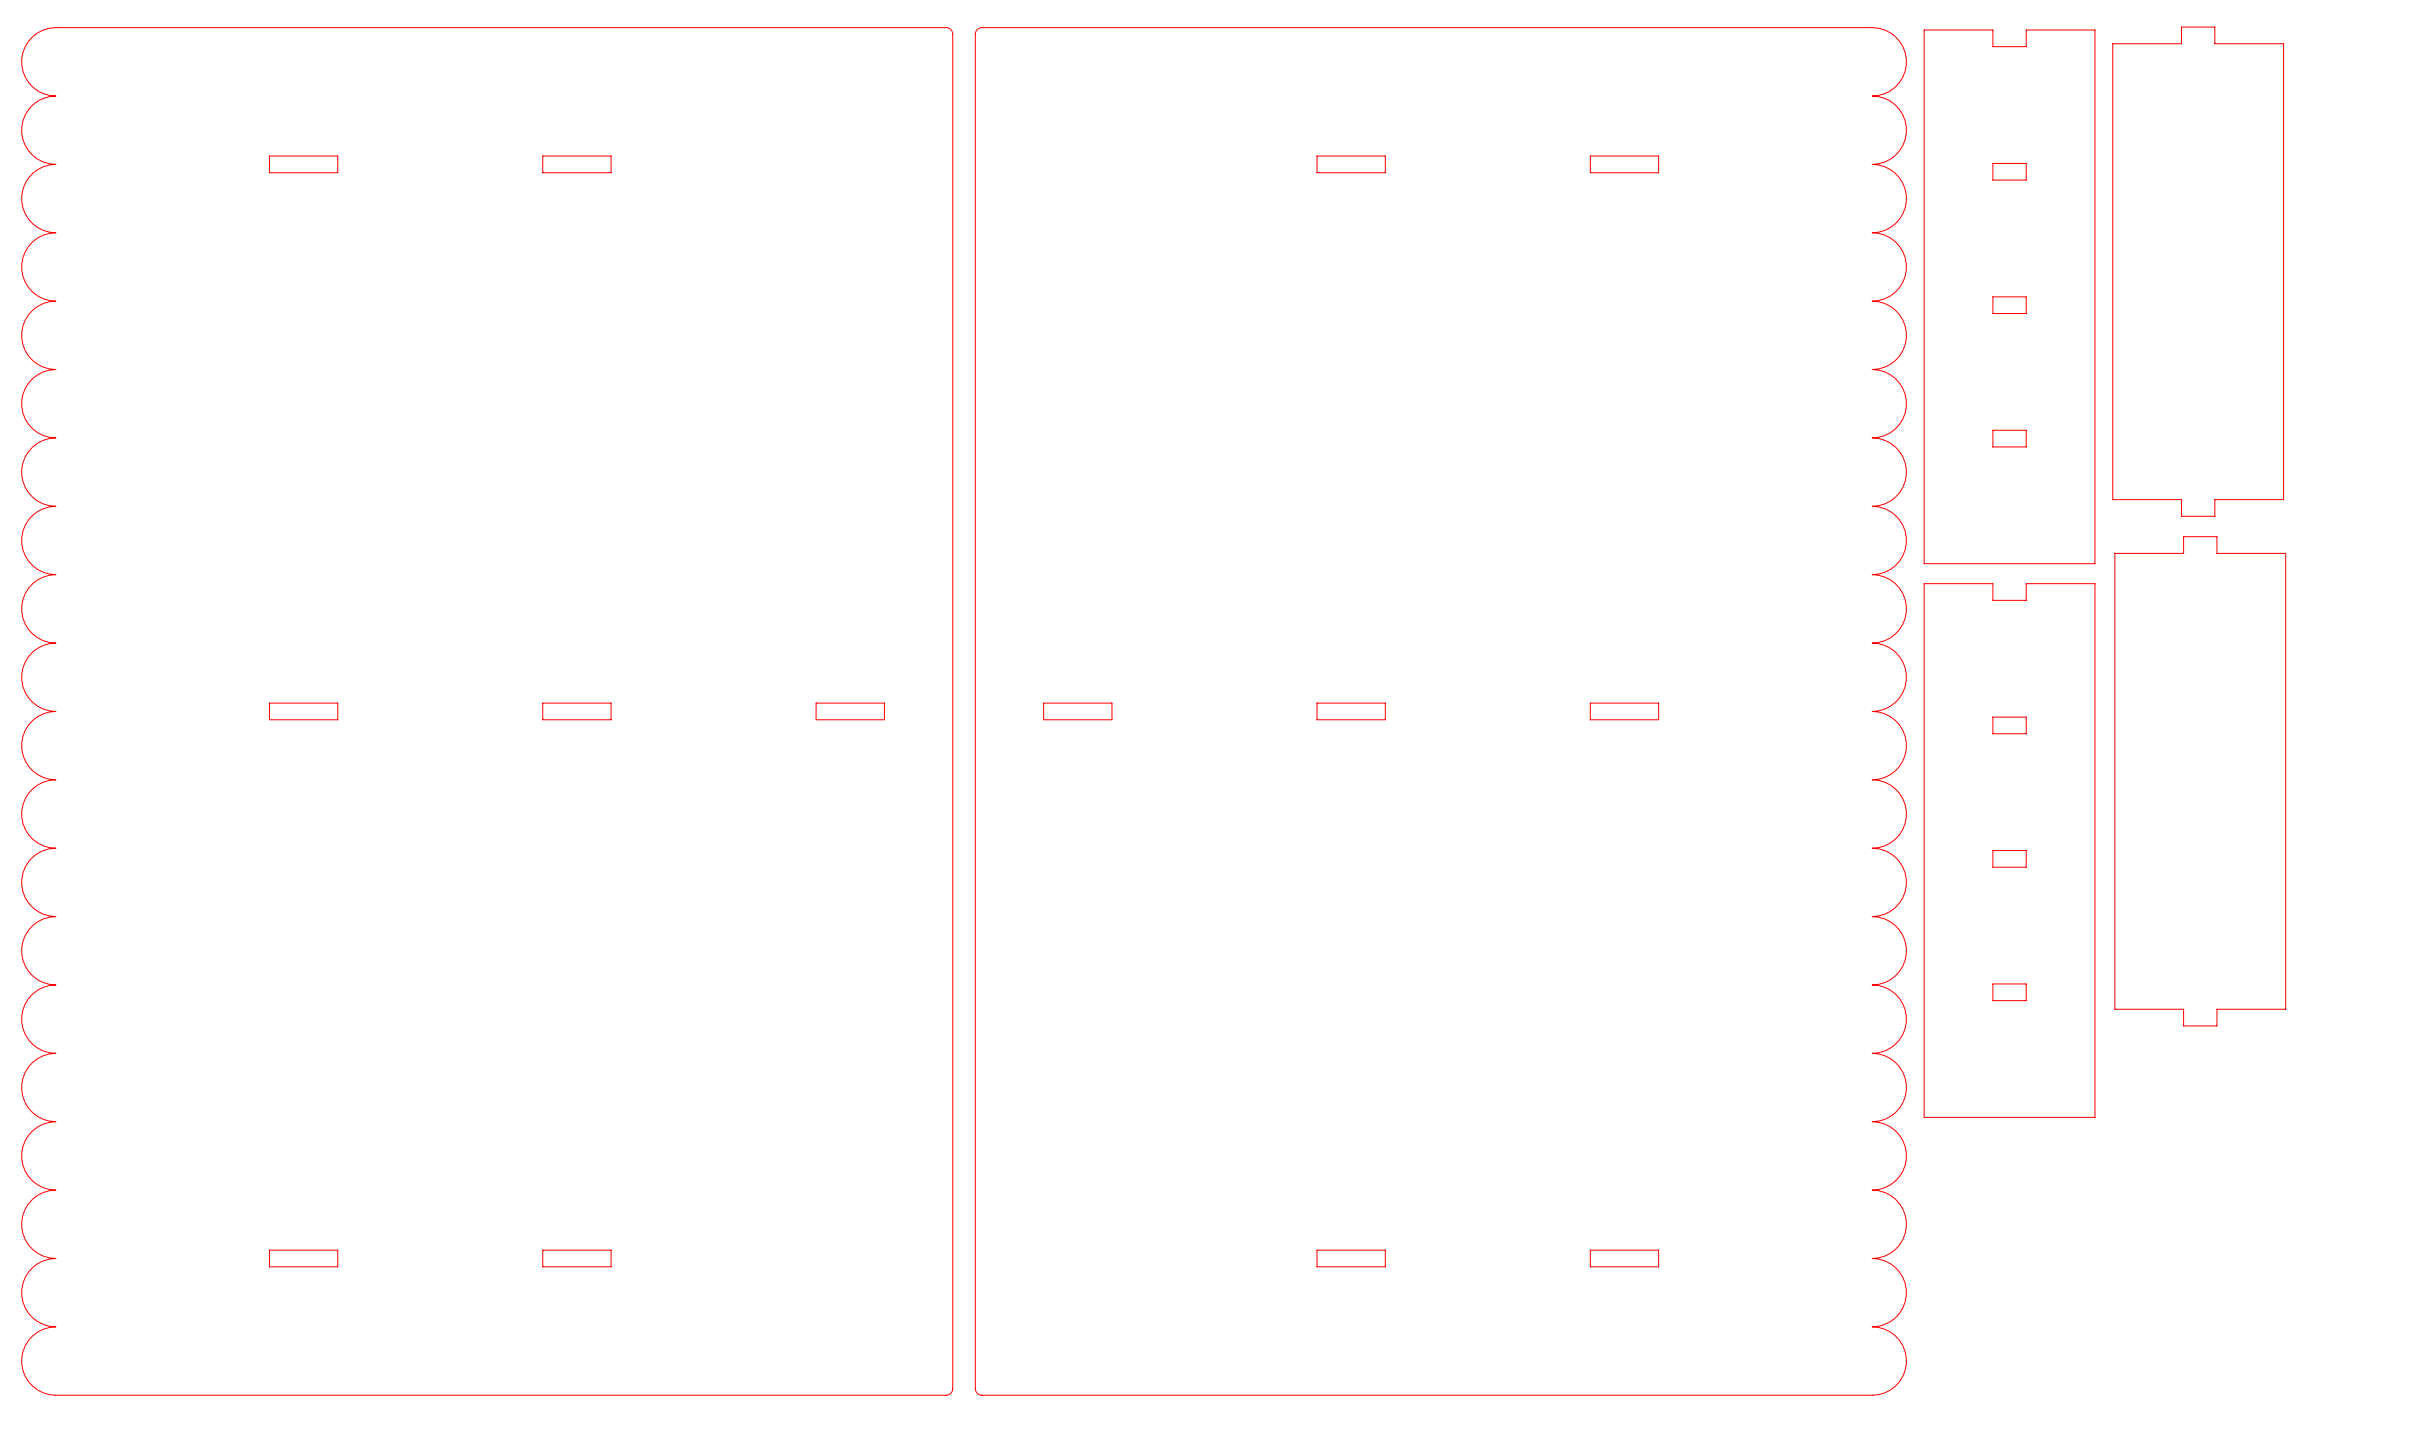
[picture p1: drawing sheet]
<svg xmlns="http://www.w3.org/2000/svg" width="726mm" height="432mm" viewBox="0 0 726 432" stroke-linecap="round" stroke-linejoin="round" font-family="sans-serif">
<g fill="none" stroke="#f00" stroke-width=".3">
<path d="M9.8 11a10.2 10.2 0 0 1 6.9-2.7h267.1a2 2 0 0 1 2 2v406a2 2 0 0 1-2 2h-267.1a10.3 10.3 0 0 1-10.2-10.3 10.3 10.3 0 0 1 10.2-10.2 10.2 10.2 0 0 1-10.2-10.3 10.2 10.2 0 0 1 10.2-10.2 10.2 10.2 0 0 1-10.2-10.3 10.2 10.2 0 0 1 10.2-10.2 10.2 10.2 0 0 1-10.2-10.3 10.2 10.2 0 0 1 10.2-10.2 10.2 10.2 0 0 1-10.2-10.3 10.2 10.2 0 0 1 10.2-10.2 10.3 10.3 0 0 1-10.2-10.3 10.3 10.3 0 0 1 10.2-10.2 10.2 10.2 0 0 1-10.2-10.3 10.2 10.2 0 0 1 10.2-10.2 10.2 10.2 0 0 1-10.2-10.3 10.2 10.2 0 0 1 10.2-10.2 10.2 10.2 0 0 1-10.2-10.3 10.2 10.2 0 0 1 10.2-10.2 10.3 10.3 0 0 1-10.2-10.3 10.3 10.3 0 0 1 10.2-10.2 10.2 10.2 0 0 1-10.2-10.3 10.2 10.2 0 0 1 10.2-10.2 10.2 10.2 0 0 1-10.2-10.3 10.2 10.2 0 0 1 10.2-10.2 10.2 10.2 0 0 1-10.2-10.3 10.2 10.2 0 0 1 10.2-10.2 10.3 10.3 0 0 1-10.2-10.3 10.3 10.3 0 0 1 10.2-10.2 10.2 10.2 0 0 1-10.2-10.3 10.2 10.2 0 0 1 10.2-10.2 10.2 10.2 0 0 1-10.2-10.3 10.2 10.2 0 0 1 10.2-10.2 10.2 10.2 0 0 1-10.2-10.3 10.2 10.2 0 0 1 10.2-10.2 10.3 10.3 0 0 1-10.2-10.3 10.3 10.3 0 0 1 10.2-10.2 10.2 10.2 0 0 1-10.2-10.3 10.2 10.2 0 0 1 10.2-10.2 10.2 10.2 0 0 1-9.5-6.6 10.2 10.2 0 0 1 2.6-11.2zM293.2 8.9l.6-.5 .8-.1h267.1a10.3 10.3 0 0 1 10.2 10.2 10.3 10.3 0 0 1-10.2 10.3 10.2 10.2 0 0 1 10.2 10.2 10.2 10.2 0 0 1-10.2 10.3 10.2 10.2 0 0 1 10.2 10.2 10.2 10.2 0 0 1-10.2 10.3 10.2 10.2 0 0 1 10.2 10.2 10.2 10.2 0 0 1-10.2 10.3 10.3 10.3 0 0 1 10.2 10.2 10.3 10.3 0 0 1-10.2 10.3 10.2 10.2 0 0 1 10.2 10.2 10.2 10.2 0 0 1-10.2 10.3 10.2 10.2 0 0 1 10.2 10.2 10.2 10.2 0 0 1-10.2 10.3 10.2 10.2 0 0 1 10.2 10.2 10.2 10.2 0 0 1-10.2 10.3 10.3 10.3 0 0 1 10.2 10.2 10.3 10.3 0 0 1-10.2 10.3 10.2 10.2 0 0 1 10.2 10.2 10.2 10.2 0 0 1-10.2 10.3 10.2 10.2 0 0 1 10.2 10.2 10.2 10.2 0 0 1-10.2 10.3 10.2 10.2 0 0 1 10.2 10.2 10.2 10.2 0 0 1-10.2 10.3 10.2 10.2 0 0 1 10.2 10.2 10.2 10.2 0 0 1-10.2 10.3 10.3 10.3 0 0 1 10.2 10.2 10.3 10.3 0 0 1-10.2 10.3 10.2 10.2 0 0 1 10.2 10.2 10.2 10.2 0 0 1-10.2 10.3 10.2 10.2 0 0 1 10.2 10.2 10.2 10.2 0 0 1-10.2 10.3 10.2 10.2 0 0 1 10.2 10.2 10.2 10.2 0 0 1-10.2 10.3 10.3 10.3 0 0 1 10.2 10.2 10.3 10.3 0 0 1-10.2 10.3 10.2 10.2 0 0 1 10.2 10.2 10.2 10.2 0 0 1-10.2 10.3 10.2 10.2 0 0 1 10.2 10.2 10.2 10.2 0 0 1-10.2 10.3h-267.1a2 2 0 0 1-2-2v-406l.1-.8zM577.2 9h20.7v5h10v-5h20.6v160h-51.3zM633.8 13.1h20.7v-5h10v5h20.6v136.7h-20.6v5h-10v-5h-20.7zM80.8 46.8h20.5v5h-20.5zM162.8 46.8h20.5v5h-20.5zM395.1 46.8h20.5v5h-20.5zM477.1 46.8h20.5v5h-20.5zM597.9 49h10v5h-10zM597.9 89h10v5h-10zM597.9 129h10v5h-10zM577.2 175h20.7v5h10v-5h20.6v160h-51.3z"/>
<path d="M634.5 165.9h20.6v-5h10v5h20.6v136.7h-20.6v5h-10v-5h-20.6zM80.8 210.8h20.5v5h-20.5zM162.8 210.8h20.5v5h-20.5zM244.8 210.8h20.5v5h-20.5zM313.1 210.8h20.5v5h-20.5zM395.1 210.8h20.5v5h-20.5zM477.1 210.8h20.5v5h-20.5zM597.9 215h10v5h-10zM597.9 255h10v5h-10zM597.9 295h10v5h-10zM80.8 374.8h20.5v5h-20.5zM162.8 374.8h20.5v5h-20.5z"/>
<path d="M395.1 374.8h20.5v5h-20.5zM477.1 374.8h20.5v5h-20.5z"/>
</g>
</svg>
